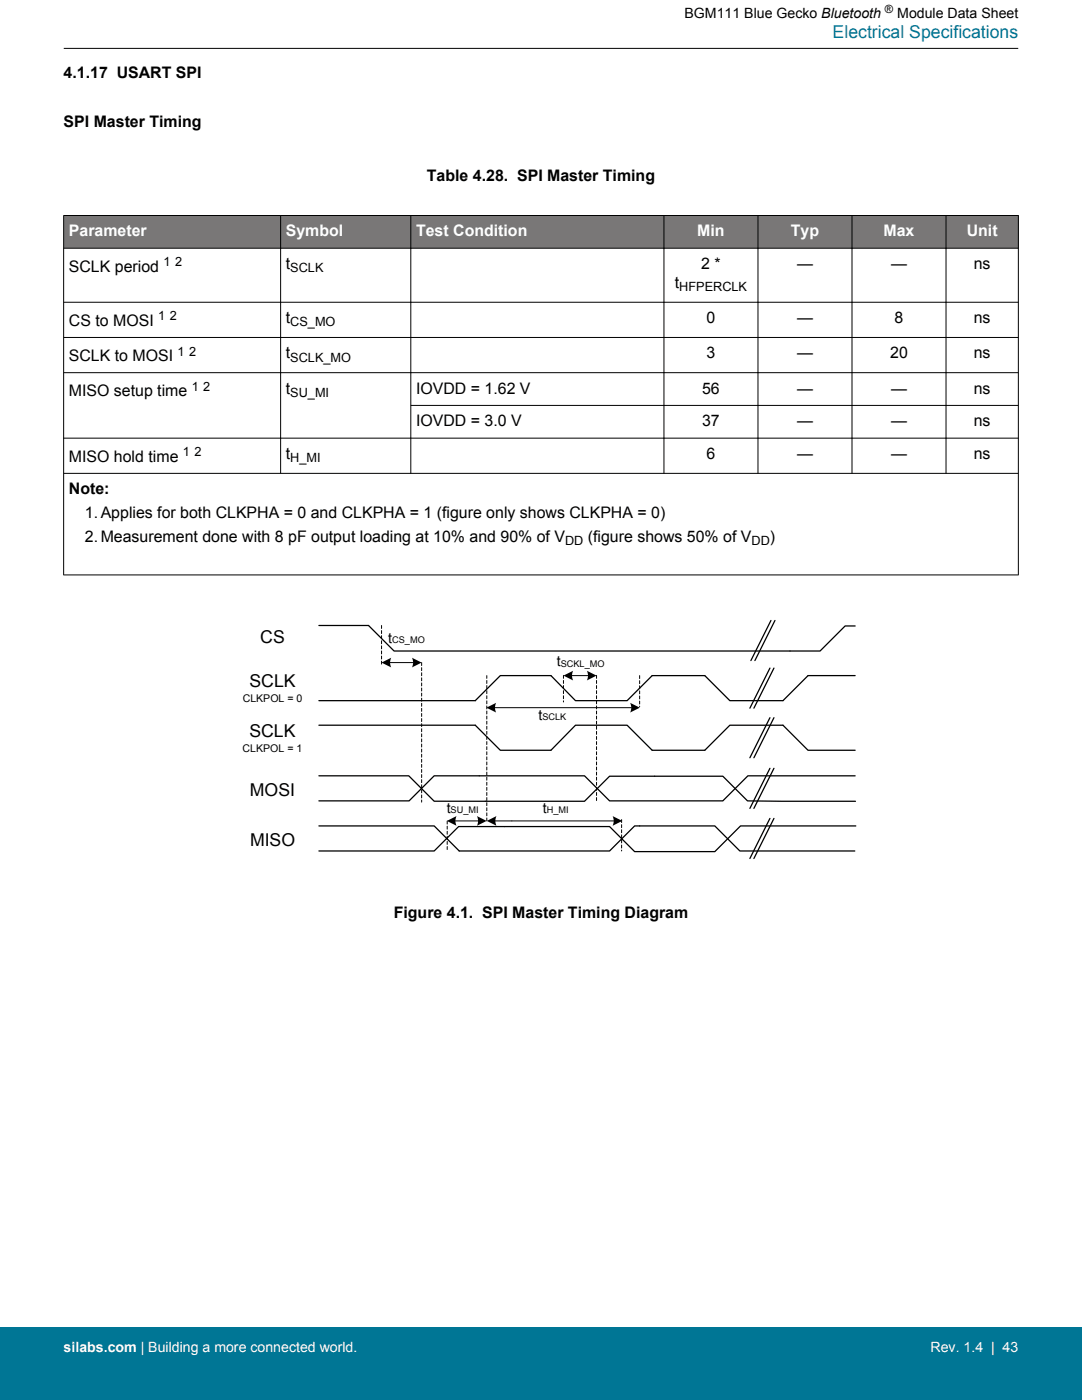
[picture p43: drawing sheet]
<svg xmlns="http://www.w3.org/2000/svg" width="216mm" height="279mm" viewBox="0 0 216 279" stroke-linecap="round" stroke-linejoin="round" font-family="sans-serif">
<defs><g id="words">
<text font-size="3.5" fill="#007695" x="166.1" y="7.5">Electrical Specifications</text>
<g font-size="3.5">
<text x="51.9" y="128.4">CS</text>
<text x="49.8" y="137.1">SCLK</text>
<text x="49.8" y="147.1">SCLK</text>
<text x="49.9" y="158.9">MOSI</text>
<text x="49.9" y="168.8">MISO</text>
</g>
<g font-size="3.2">
<text x="12.7" y="15.5">4.1.17 USART SPI</text>
<text x="12.7" y="25.3">SPI Master Timing</text>
<text x="85.2" y="36.2">Table 4.28. SPI Master Timing</text>
<text x="57" y="53.7">t</text>
<text x="139.9" y="53.7">2 *</text>
<text x="159" y="53.7">—</text>
<text x="177.8" y="53.7">—</text>
<text x="194.3" y="53.7">ns</text>
<text x="13.7" y="54.2">SCLK period</text>
<text x="134.6" y="57.5">t</text>
<text x="13.7" y="65">CS to MOSI</text>
<text x="57" y="64.5">t</text>
<text x="141" y="64.5">0</text>
<text x="159" y="64.5">—</text>
<text x="178.5" y="64.5">8</text>
<text x="194.3" y="64.5">ns</text>
<text x="57" y="71.5">t</text>
<text x="141" y="71.5">3</text>
<text x="159" y="71.5">—</text>
<text x="177.6" y="71.5">20</text>
<text x="194.3" y="71.5">ns</text>
<text x="13.7" y="72">SCLK to MOSI</text>
<text x="13.7" y="79.1">MISO setup time</text>
<text x="57" y="78.6">t</text>
<text x="83" y="78.6">IOVDD = 1.62 V</text>
<text x="140.1" y="78.6">56</text>
<text x="159" y="78.6">—</text>
<text x="177.8" y="78.6">—</text>
<text x="194.3" y="78.6">ns</text>
<text x="83" y="85.1">IOVDD = 3.0 V</text>
<text x="140.1" y="85.1">37</text>
<text x="159" y="85.1">—</text>
<text x="177.8" y="85.1">—</text>
<text x="194.3" y="85.1">ns</text>
<text x="13.7" y="92.1">MISO hold time</text>
<text x="57" y="91.6">t</text>
<text x="141" y="91.6">6</text>
<text x="159" y="91.6">—</text>
<text x="177.8" y="91.6">—</text>
<text x="194.3" y="91.6">ns</text>
<text x="13.7" y="98.7">Note:</text>
<text x="16.9" y="103.4">1.Applies for both CLKPHA = 0 and CLKPHA = 1 (figure only shows CLKPHA = 0)</text>
<text x="16.9" y="108.1">2.Measurement done with 8 pF output loading at 10% and 90% of V</text>
<text x="117.3" y="108.1">(figure shows 50% of V</text>
<text x="153.6" y="108.1">)</text>
<text x="78.6" y="183.3">Figure 4.1. SPI Master Timing Diagram</text>
</g>
<g font-size="3.2" fill="#fff">
<text x="13.7" y="47.2">Parameter</text>
<text x="57" y="47.2">Symbol</text>
<text x="83" y="47.2">Test Condition</text>
<text x="139.1" y="47.2">Min</text>
<text x="157.8" y="47.2">Typ</text>
<text x="176.3" y="47.2">Max</text>
<text x="192.9" y="47.2">Unit</text>
</g>
<g font-size="2.8">
<text x="136.6" y="3.5">BGM111 Blue Gecko Bluetooth</text>
<text x="179" y="3.5">Module Data Sheet</text>
<text x="77.5" y="128.3">t</text>
<text x="111.1" y="133">t</text>
<text x="107.4" y="143.6">t</text>
<text x="89.1" y="162.3">t</text>
<text x="108.3" y="162.3">t</text>
</g>
<g font-size="2.8" fill="#fff">
<text x="12.7" y="269.9">silabs.com | Building a more connected world.</text>
<text x="185.7" y="269.9">Rev. 1.4 | 43</text>
</g>
<g font-size="2.5">
<text x="32.6" y="53.2">1</text>
<text x="34.9" y="53.2">2</text>
<text x="57.9" y="54.4">SCLK</text>
<text x="135.5" y="58.2">HFPERCLK</text>
<text x="31.6" y="63.9">1</text>
<text x="33.9" y="63.9">2</text>
<text x="57.9" y="65.1">CS_MO</text>
<text x="35.4" y="71">1</text>
<text x="37.7" y="71">2</text>
<text x="38.3" y="78">1</text>
<text x="40.6" y="78">2</text>
<text x="57.9" y="72.2">SCLK_MO</text>
<text x="57.9" y="79.2">SU_MI</text>
<text x="36.5" y="91.1">1</text>
<text x="38.8" y="91.1">2</text>
<text x="57.9" y="92.3">H_MI</text>
<text x="112.8" y="108.8">DD</text>
<text x="150" y="108.8">DD</text>
</g>
<text font-size="2.3" x="176.6" y="2.6">®</text>
<g font-size="2.1">
<text x="48.4" y="140.1">CLKPOL = 0</text>
<text x="48.4" y="150.1">CLKPOL = 1</text>
</g>
<g font-size="1.8">
<text x="78.3" y="128.3">CS_MO</text>
<text x="111.9" y="133">SCKL_MO</text>
<text x="108.2" y="143.7">SCLK</text>
<text x="89.9" y="162.3">SU_MI</text>
<text x="109.1" y="162.3">H_MI</text>
</g>
</g></defs>
<g fill="#797777">
<path d="M12.7 43h190.5v6.5h-190.5z" fill-rule="evenodd"/>
<path d="M12.7 43h190.5v6.5h-190.5z" fill-rule="evenodd"/>
</g>
<g fill="none" stroke="#000" stroke-width=".2">
<path d="M12.7 9.7h190.5M12.7 43h190.5M12.7 49.5h190.5M12.7 43v71.8M56 43v51.5M82 43v51.5M132.5 43v51.5M151.2 43v51.5M170 43v51.5M188.8 43v51.5M203.2 43v71.8M12.7 60.3h190.5"/>
<path d="M12.7 67.3h190.5M12.7 74.4h190.5M12.7 94.5h190.5M81.9 80.9h121.3M203.2 87.4h-190.5M12.7 114.7h190.5M77.7 132.2h4.7M114 134.8h3.3M98.6 141.2h27.4M90.9 163.8h4.6M98.7 163.8h23.8"/>
</g>
<g fill="#000">
<path d="M76.1 132.2l2-.9-.3 1.1 .3 .8z" fill-rule="evenodd"/>
<path d="M82.2 131.3l1.9 .9-1.9 1 .2-1.2z" fill-rule="evenodd"/>
<path d="M112.4 134.8l2-.9-.3 1.1 .3 .8z" fill-rule="evenodd"/>
<path d="M117.1 133.9l1.9 .9-1.9 1 .2-1.2z" fill-rule="evenodd"/>
<path d="M97.1 141.2l1.9-.9-.2 1.1 .2 .8z" fill-rule="evenodd"/>
<path d="M125.7 140.3l2 .9-2 1 .3-1.2z" fill-rule="evenodd"/>
<path d="M89.2 163.8l1.9-.9-.2 1.1 .2 .8z" fill-rule="evenodd"/>
<path d="M95.2 162.9l1.9 .9-1.9 1 .2-1.2z" fill-rule="evenodd"/>
<path d="M97.1 163.8l2-.9-.3 1.1 .3 .8z" fill-rule="evenodd"/>
<path d="M122.2 162.9l2 .9-2 1 .3-1.2z" fill-rule="evenodd"/>
</g>
<path d="M76.1 124.8v7.8M84.1 132.2v27.9M112.4 134.8v5.3M127.6 134.8v6.2M119 159.8v-25M89.2 163.9v5.8M97.1 163.8v-29M124 163.6v6.2" fill="none" stroke="#000" stroke-width=".2" stroke-dasharray=".6 .4"/>
<g fill="none" stroke="#000" stroke-width=".25">
<path d="M63.6 124.8h9.9l5.1 5.1h85l5-5h2M153.6 133.3l-4 8M153.8 123.8l-4 8M154.4 133.3l-4 8M154.6 123.8l-4 8M170.6 134.8h-9.4l-5 5h-10.6l-5-5h-10.5l-5 5h-10.3l-4.9-5h-10.1l-5 5h-31.2M63.6 154.8h18l5 5.1h30l5-5h22.6l5 4.9 21.5 .1M63.6 144.7h31.2l5 5h10.1l4.9-5h10.3l5 5h10.5l5-5h10.6l5 5h9.4M153.6 153.3l-4 8M153.6 143.2l-4 8M154.4 153.3l-4 8M154.4 143.2l-4 8"/>
<path d="M170.6 154.8h-21.4l-5 5h-22.6l-5-5h-30l-5 5h-18M63.6 164.8h23l5 5h30l5-5h16l5 5h23M153.6 163.3l-4 8M154.4 163.3l-4 8M170.8 164.8h-23l-5.2 5.2h-16l-5-5h-30.1l-4.9 4.8h-23"/>
</g>
<path d="M0 264.9h215.9v14.5h-215.9z" fill="#007695"/>
<use href="#words"/>
</svg>
